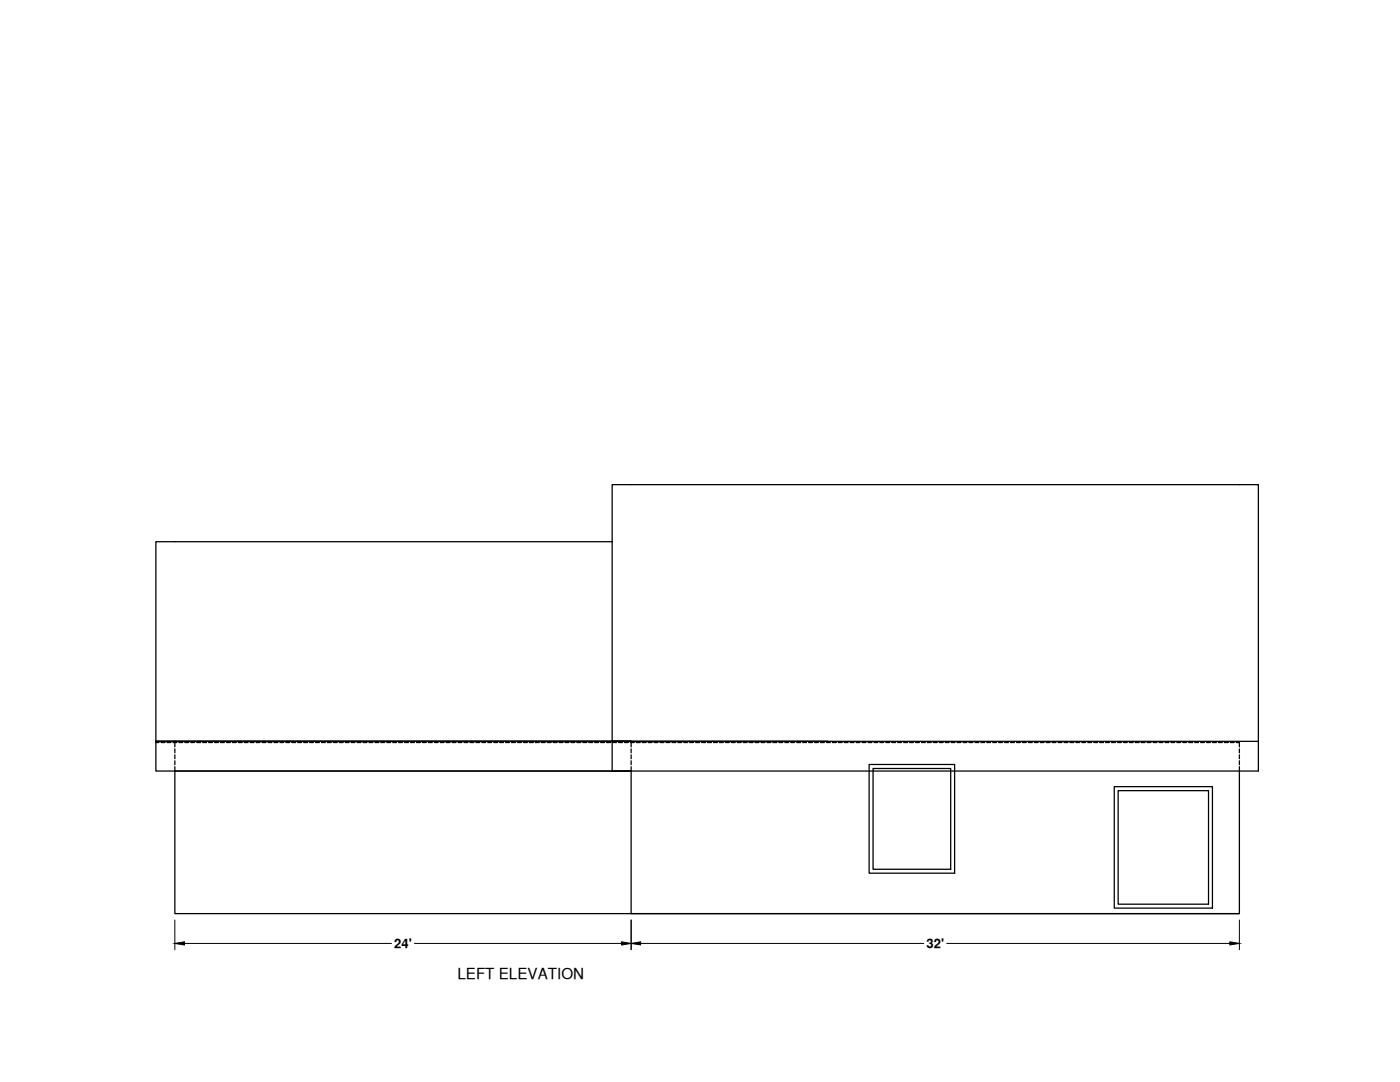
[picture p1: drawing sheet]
<svg xmlns="http://www.w3.org/2000/svg" width="279mm" height="216mm" viewBox="0 0 279 216" stroke-linecap="round" stroke-linejoin="round" font-family="sans-serif">
<defs><g id="words">
<text font-size="3" x="91.3" y="195.3">LEFT ELEVATION</text>
<g font-size="2.6">
<text x="78.7" y="189.2">24'</text>
<text x="184.9" y="189.2">32'</text>
</g>
</g></defs>
<!-- layer: 0 -->
<g fill="none" stroke="#000" stroke-width=".25">
<path d="M122.2 108.1v-11.4h128.9v51.2M122.2 108.1h-91.1v39.8h3.8M122.2 108.1v45.8M31.1 147.9h3.8h-3.8v6h3.8M31.1 148.2h.6M32.1 148.2h.8M33.3 148.2h.8M34.5 148.2h.8M34.9 147.9h91.1h-91.1M34.9 147.9h91.1M34.9 148.2v.8M34.9 149.4v.8"/>
<path d="M34.9 150.6v.8M34.9 151.8v.8M34.9 153v.9M35.7 148.2h.8M36.9 148.2h.8M38.1 148.2h.8M39.3 148.2h.7M40.4 148.2h.8M41.6 148.2h.8M42.8 148.2h.8M44 148.2h.8M45.2 148.2h.8"/>
<path d="M46.4 148.2h.8M47.6 148.2h.7M48.7 148.2h.8M49.9 148.2h.8M51.1 148.2h.8M52.3 148.2h.8M53.5 148.2h.8M54.7 148.2h.7M55.9 148.2h.7M57 148.2h.8M58.2 148.2h.8M59.4 148.2h.8"/>
<path d="M60.6 148.2h.8M61.8 148.2h.8M63 148.2h.7M64.1 148.2h.8M65.3 148.2h.8M66.5 148.2h.8M67.7 148.2h.8M68.9 148.2h.8M70.1 148.2h.8M71.3 148.2h.7M72.4 148.2h.8M73.6 148.2h.8"/>
<path d="M74.8 148.2h.8M76 148.2h.8M77.2 148.2h.8M78.4 148.2h.8M79.6 148.2h.7M80.7 148.2h.8M81.9 148.2h.8M83.1 148.2h.8M84.3 148.2h.8M85.5 148.2h.8M86.7 148.2h.8M87.9 148.2h.7"/>
<path d="M89 148.2h.8M90.2 148.2h.8M91.4 148.2h.8M92.6 148.2h.8M93.8 148.2h.8M95 148.2h.8M96.2 148.2h.7M97.3 148.2h.8M98.5 148.2h.8M99.7 148.2h.8M100.9 148.2h.8M102.1 148.2h.8"/>
<path d="M103.3 148.2h.7M104.5 148.2h.8M105.6 148.2h.8M106.8 148.2h.8M108 148.2h.8M109.2 148.2h.8M110.4 148.2h.8M111.6 148.2h.8M112.7 148.2h.9M113.9 148.2h.8M115.1 148.2h.8M116.3 148.2h.8"/>
<path d="M117.5 148.2h.8M118.7 148.2h.8M119.9 148.2h.8M121 148.2h.8M122.2 147.9h3.8h-3.8M122.2 148.2h.8M123.4 148.2h.8M124.6 148.2h.8M125.8 148.2h.8M126 153.9h-91.1v28.4h212.4M126 148.2v.8M126 149.4v.8"/>
<path d="M126 150.6v.8M126 151.8v.8M126 153v.9M127 148.2h.8M128.2 148.2h.8M129.3 148.2h.8M130.5 148.2h.8M131.7 148.2h.8M132.9 148.2h.8M134.1 148.2h.8M135.3 148.2h.8M136.5 148.2h.8"/>
<path d="M137.6 148.2h.8M138.8 148.2h.8M140 148.2h.8M141.2 148.2h.8M142.4 148.2h.8M143.6 148.2h.8M144.8 148.2h.8M145.9 148.2h.8M147.1 148.2h.8M148.3 148.2h.8M149.5 148.2h.8M150.7 148.2h.8"/>
<path d="M151.9 148.2h.8M153 148.2h.9M154.2 148.2h.8M155.4 148.2h.8M156.6 148.2h.8M157.8 148.2h.8M159 148.2h.8M160.2 148.2h.8M161.4 148.2h.8M162.6 148.2h.7M163.7 148.2h.8M164.9 148.2h.8"/>
<path d="M165.2 147.9h-39.2h125.1M166.1 148.2h.8M167.3 148.2h.8M168.5 148.2h.8M169.7 148.2h.7M170.9 148.2h.7M172 148.2h.8M173.2 148.2h.8M173.5 152.5h17v21.7h-17zM174.2 153.3h15.5v20.2h-15.5zM174.4 148.2h.8M175.6 148.2h.8"/>
<path d="M176.8 148.2h.8M178 148.2h.7M179.1 148.2h.8M180.3 148.2h.8M181.5 148.2h.8M182.7 148.2h.8M183.9 148.2h.8M185.1 148.2h.8M186.3 148.2h.7M187.4 148.2h.8M188.6 148.2h.8M189.8 148.2h.8"/>
<path d="M191 148.2h.8M192.2 148.2h.8M193.4 148.2h.8M194.6 148.2h.7M195.7 148.2h.8M196.9 148.2h.8M198.1 148.2h.8M199.3 148.2h.8M200.5 148.2h.8M201.7 148.2h.8M202.9 148.2h.7M204 148.2h.8"/>
<path d="M205.2 148.2h.8M206.4 148.2h.8M207.6 148.2h.8M208.8 148.2h.8M210 148.2h.7M211.2 148.2h.7M212.3 148.2h.8M213.5 148.2h.8M214.7 148.2h.8M215.9 148.2h.8M217.1 148.2h.8M218.3 148.2h.7"/>
<path d="M219.4 148.2h.8M220.6 148.2h.8M221.8 148.2h.8M222.4 157h19.6v24.2h-19.6zM223 148.2h.8M223.2 157.8h18v22.6h-18zM224.2 148.2h.8M225.4 148.2h.8M226.6 148.2h.7M227.7 148.2h.8M228.9 148.2h.8M230.1 148.2h.8"/>
<path d="M231.3 148.2h.8M232.5 148.2h.8M233.7 148.2h.8M234.9 148.2h.7M236 148.2h.8M237.2 148.2h.8M238.4 148.2h.8M239.6 148.2h.8M240.8 148.2h.8M242 148.2h.8M243.2 148.2h.7M244.3 148.2h.8"/>
<path d="M245.5 148.2h.8M246.7 148.2h.6v.8M247.3 153v29.3h-121.3v-28.4M247.3 149.4v.8M247.3 150.6v.8M247.3 151.8v.8M251.1 147.9v6h-216.2"/>
</g>
<path d="M34.9 183.6v5.9M36.8 188.2h41.3M82.7 188.2h41.4M126 183.6v5.9M127.8 188.2h56.6M188.9 188.2h56.5M247.3 183.6v5.9" fill="none" stroke="#000" stroke-width=".2"/>
<path d="M34.9 188.2l1.9-.3v.7zM124.1 187.9l1.9 .3-1.9 .4zM126 188.2l1.8-.3v.6zM245.4 187.9l1.9 .3-1.9 .3z" fill="#000" stroke="#000" stroke-width=".2"/>
<use href="#words"/>
</svg>
